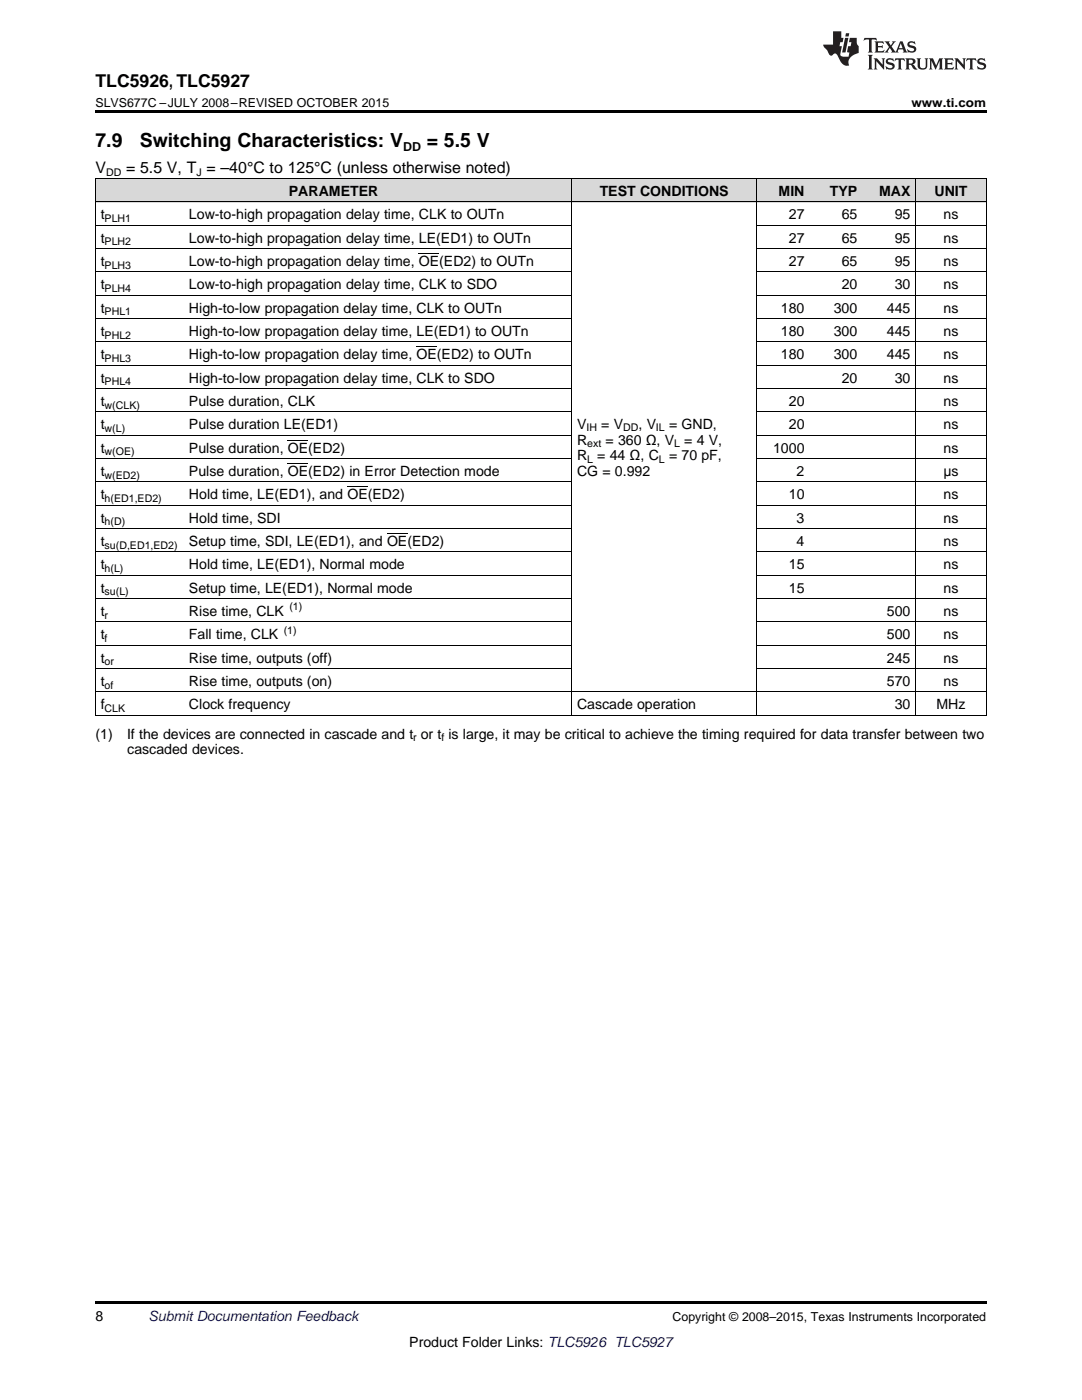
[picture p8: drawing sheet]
<svg xmlns="http://www.w3.org/2000/svg" width="216mm" height="279mm" viewBox="0 0 216 279" stroke-linecap="round" stroke-linejoin="round" font-family="sans-serif">
<defs><g id="words">
<g font-size="3.9">
<text x="19" y="29.3">7.9</text>
<text x="27.9" y="29.3">Switching Characteristics: V</text>
<text x="85.2" y="29.3">= 5.5 V</text>
</g>
<text font-size="3.5" x="19" y="17.3">TLC5926, TLC5927</text>
<g font-size="3.2">
<text x="19" y="34.4">V</text>
<text x="25.2" y="34.4">= 5.5 V, T = –40°C to 125°C (unless otherwise noted)</text>
</g>
<g font-size="2.8">
<text x="57.6" y="39.1">PARAMETER</text>
<text x="119.7" y="39.1">TEST CONDITIONS</text>
<text x="155.4" y="39.1">MIN</text>
<text x="165.6" y="39.1">TYP</text>
<text x="175.4" y="39.1">MAX</text>
<text x="186.5" y="39.1">UNIT</text>
<text x="20.1" y="43.7">t</text>
<text x="37.7" y="43.7">Low-to-high propagation delay time, CLK to OUTn</text>
<text x="157.4" y="43.7">27</text>
<text x="168" y="43.7">65</text>
<text x="178.5" y="43.7">95</text>
<text x="188.3" y="43.7">ns</text>
<text x="20.1" y="48.4">t</text>
<text x="20.1" y="53.1">t</text>
<text x="37.7" y="48.4">Low-to-high propagation delay time, LE(ED1) to OUTn</text>
<text x="37.7" y="53.1">Low-to-high propagation delay time, OE(ED2) to OUTn</text>
<text x="157.4" y="48.4">27</text>
<text x="157.4" y="53.1">27</text>
<text x="168" y="48.4">65</text>
<text x="168" y="53.1">65</text>
<text x="178.5" y="48.4">95</text>
<text x="178.5" y="53.1">95</text>
<text x="188.3" y="48.4">ns</text>
<text x="188.3" y="53.1">ns</text>
<text x="20.1" y="57.7">t</text>
<text x="37.7" y="57.7">Low-to-high propagation delay time, CLK to SDO</text>
<text x="168" y="57.7">20</text>
<text x="178.5" y="57.7">30</text>
<text x="188.3" y="57.7">ns</text>
<text x="20.1" y="62.4">t</text>
<text x="37.7" y="62.4">High-to-low propagation delay time, CLK to OUTn</text>
<text x="155.8" y="62.4">180</text>
<text x="166.4" y="62.4">300</text>
<text x="177" y="62.4">445</text>
<text x="188.3" y="62.4">ns</text>
<text x="20.1" y="67">t</text>
<text x="20.1" y="71.7">t</text>
<text x="37.7" y="67">High-to-low propagation delay time, LE(ED1) to OUTn</text>
<text x="37.7" y="71.7">High-to-low propagation delay time, OE(ED2) to OUTn</text>
<text x="155.8" y="67">180</text>
<text x="155.8" y="71.7">180</text>
<text x="166.4" y="67">300</text>
<text x="166.4" y="71.7">300</text>
<text x="177" y="67">445</text>
<text x="177" y="71.7">445</text>
<text x="188.3" y="67">ns</text>
<text x="188.3" y="71.7">ns</text>
<text x="20.1" y="76.3">t</text>
<text x="37.7" y="76.3">High-to-low propagation delay time, CLK to SDO</text>
<text x="168" y="76.3">20</text>
<text x="178.5" y="76.3">30</text>
<text x="188.3" y="76.3">ns</text>
<text x="20.1" y="81">t</text>
<text x="37.7" y="81">Pulse duration, CLK</text>
<text x="157.4" y="81">20</text>
<text x="188.3" y="81">ns</text>
<text x="20.1" y="85.7">t</text>
<text x="37.7" y="85.7">Pulse duration LE(ED1)</text>
<text x="115.1" y="85.5">V</text>
<text x="115.1" y="88.7">R</text>
<text x="120" y="85.5">= V</text>
<text x="120.8" y="88.7">= 360 Ω, V</text>
<text x="127.4" y="85.5">, V</text>
<text x="133.5" y="85.5">= GND,</text>
<text x="136.5" y="88.7">= 4 V,</text>
<text x="157.4" y="85.7">20</text>
<text x="188.3" y="85.7">ns</text>
<text x="20.1" y="90.3">t</text>
<text x="20.1" y="95">t</text>
<text x="37.7" y="90.3">Pulse duration, OE(ED2)</text>
<text x="37.7" y="95">Pulse duration, OE(ED2) in Error Detection mode</text>
<text x="115.1" y="91.9">R</text>
<text x="115.1" y="95.1">CG = 0.992</text>
<text x="119.2" y="91.9">= 44 Ω, C</text>
<text x="133.5" y="91.9">= 70 pF,</text>
<text x="154.3" y="90.3">1000</text>
<text x="159" y="95">2</text>
<text x="188.2" y="95">μs</text>
<text x="188.3" y="90.3">ns</text>
<text x="20.1" y="99.6">t</text>
<text x="37.7" y="99.6">Hold time, LE(ED1), and OE(ED2)</text>
<text x="157.4" y="99.6">10</text>
<text x="188.3" y="99.6">ns</text>
<text x="20.1" y="104.3">t</text>
<text x="37.7" y="104.3">Hold time, SDI</text>
<text x="159" y="104.3">3</text>
<text x="188.3" y="104.3">ns</text>
<text x="20.1" y="108.9">t</text>
<text x="20.1" y="113.6">t</text>
<text x="37.7" y="108.9">Setup time, SDI, LE(ED1), and OE(ED2)</text>
<text x="37.7" y="113.6">Hold time, LE(ED1), Normal mode</text>
<text x="157.4" y="113.6">15</text>
<text x="159" y="108.9">4</text>
<text x="188.3" y="108.9">ns</text>
<text x="188.3" y="113.6">ns</text>
<text x="20.1" y="118.3">t</text>
<text x="37.7" y="118.3">Setup time, LE(ED1), Normal mode</text>
<text x="157.4" y="118.3">15</text>
<text x="188.3" y="118.3">ns</text>
<text x="20.1" y="122.9">t</text>
<text x="37.7" y="122.9">Rise time, CLK</text>
<text x="177" y="122.9">500</text>
<text x="188.3" y="122.9">ns</text>
<text x="20.1" y="127.6">t</text>
<text x="37.7" y="127.6">Fall time, CLK</text>
<text x="177" y="127.6">500</text>
<text x="188.3" y="127.6">ns</text>
<text x="20.1" y="132.2">t</text>
<text x="20.1" y="136.9">t</text>
<text x="37.7" y="132.2">Rise time, outputs (off)</text>
<text x="37.7" y="136.9">Rise time, outputs (on)</text>
<text x="177" y="132.2">245</text>
<text x="177" y="136.9">570</text>
<text x="188.3" y="132.2">ns</text>
<text x="188.3" y="136.9">ns</text>
<text x="20.1" y="141.5">f</text>
<text x="37.7" y="141.5">Clock frequency</text>
<text x="115.1" y="141.5">Cascade operation</text>
<text x="178.5" y="141.5">30</text>
<text x="186.9" y="141.5">MHz</text>
<text x="19" y="147.4">(1)</text>
<text x="25.4" y="147.4">If the devices are connected in cascade and t or t is large, it may be critical to achieve the timing required for data transfer between two</text>
<text x="25.4" y="150.6">cascaded devices.</text>
<text x="19" y="263.6">8</text>
<text x="81.7" y="268.9">Product Folder Links: TLC5926 TLC5927</text>
</g>
<text font-size="2.8" fill="#0000c8" x="29.6" y="263.6">Submit Documentation Feedback</text>
<g font-size="2.5">
<text x="19" y="21.4">SLVS677C –JULY 2008–REVISED OCTOBER 2015</text>
<text x="181.9" y="21.4">www.ti.com</text>
<text x="80.4" y="30.1">DD</text>
<text x="134.2" y="263.6">Copyright © 2008–2015, Texas Instruments Incorporated</text>
</g>
<g font-size="2.1">
<text x="21.2" y="35.1">DD</text>
<text x="39.2" y="35.1">J</text>
<text x="20.9" y="44.3">PLH1</text>
<text x="20.9" y="49">PLH2</text>
<text x="20.9" y="53.6">PLH3</text>
<text x="20.9" y="58.3">PLH4</text>
<text x="20.9" y="62.9">PHL1</text>
<text x="20.9" y="67.6">PHL2</text>
<text x="20.9" y="72.2">PHL3</text>
<text x="20.9" y="76.9">PHL4</text>
<text x="20.9" y="81.6">w(CLK)</text>
<text x="20.9" y="86.2">w(L)</text>
<text x="117" y="86.1">IH</text>
<text x="117.2" y="89.3">ext</text>
<text x="124.4" y="86.1">DD</text>
<text x="130.9" y="86.1">IL</text>
<text x="134.5" y="89.3">L</text>
<text x="20.9" y="90.9">w(OE)</text>
<text x="20.9" y="95.5">w(ED2)</text>
<text x="117.2" y="92.5">L</text>
<text x="131.5" y="92.5">L</text>
<text x="20.9" y="100.2">h(ED1,ED2)</text>
<text x="20.9" y="104.8">h(D)</text>
<text x="20.9" y="109.5">su(D,ED1,ED2)</text>
<text x="20.9" y="114.2">h(L)</text>
<text x="20.9" y="118.8">su(L)</text>
<text x="20.9" y="123.5">r</text>
<text x="57.7" y="121.8">(1)</text>
<text x="20.9" y="128.1">f</text>
<text x="56.6" y="126.4">(1)</text>
<text x="20.9" y="132.8">or</text>
<text x="20.9" y="137.4">of</text>
<text x="20.9" y="142.1">CLK</text>
<text x="82.4" y="148">r</text>
<text x="88.1" y="148">f</text>
</g>
</g></defs>
<g fill="#d8d8d8">
<path d="M19 35.7h17.7v4.7h-17.7z"/>
<path d="M36.7 35.7h77.4v4.7h-77.4z"/>
<path d="M114.1 35.7h37v4.7h-37z"/>
<path d="M151.1 35.7h10.5v4.7h-10.5z"/>
<path d="M161.6 35.7h10.6v4.7h-10.6z"/>
<path d="M172.2 35.7h10.5v4.7h-10.5z"/>
<path d="M182.7 35.7h14.1v4.7h-14.1z"/>
</g>
<path d="M19 22h177.8v.5h-177.8zM19 259.7h177.8v.5h-177.8z" fill="#000"/>
<g fill="none" stroke="#000" stroke-width=".2">
<path d="M19 35.6h177.8M19.1 35.7v107.1M114 35.7v107.1M151 35.7v107.1M182.7 35.7v107.1M196.8 35.7v107.1M19 58.9h95.1M19 54.3h95.1M19 49.6h95.1M19 45h95.1M19 40.3h177.8M151.1 58.9h45.7"/>
<path d="M151.1 54.3h45.7M151.1 49.6h45.7M151.1 45h45.7M19 77.6h95.1M19 72.9h95.1M19 68.2h95.1M19 63.6h95.1M151.1 77.6h45.7M151.1 72.9h45.7M151.1 68.2h45.7M151.1 63.6h45.7M19 96.2h95.1"/>
<path d="M19 91.5h95.1M19 86.9h95.1M19 82.2h95.1M151.1 96.2h45.7M151.1 91.5h45.7M151.1 86.9h45.7M151.1 82.2h45.7M19 119.5h95.1M19 114.8h95.1M19 110.2h95.1M19 105.5h95.1M19 100.8h95.1"/>
<path d="M151.1 119.5h45.7M151.1 114.8h45.7M151.1 110.2h45.7M151.1 105.5h45.7M151.1 100.8h45.7M19 138.1h177.8M19 133.4h95.1M19 128.8h95.1M19 124.1h95.1M151.1 133.4h45.7M151.1 128.8h45.7M151.1 124.1h45.7"/>
<path d="M19 142.8h177.8"/>
</g>
<g fill="#231f20">
<path d="M172.5 7.6l-.1 .5 .4-.2h.6v.1v2.1l-.2 .4h.9l-.2-.4v-2.1l.1-.1h.5l.5 .2-.2-.5zM174.5 8.3l.2 .3v1.5l-.2 .4h1.8l.2-.6a1.04 1.04 0 0 1-1.3 .2v-.7h.6l.3 .2v-.6l-.3 .2h-.6v-.6l.8-.1 .4 .3-.2-.5zM176.5 8.3l.9 1.1-.9 1.1h.8l-.2-.2 .4-.7 .5 .7-.2 .2h1.5l-.2-.2 .2-.4h.9l.1 .4-.2 .2h1l-.3-.3-.7-1.9h-.5l-.9 2-.8-1 .9-1h-.8l.1 .3-.4 .5-.3-.6 .1-.2zM179.7 8.6l.4 1h-.7zM181.3 8.4a.63 .63 0 0 0-.2 .7 .63 .63 0 0 0 .6 .4l.6 .2 .1 .2a.75 .75 0 0 1-.7 .4 .75 .75 0 0 1-.6-.5l.1 .7 .1-.1a1.11 1.11 0 0 0 1.5-.6 1.13 1.13 0 0 0-1.2-.8l-.1-.4a1.04 1.04 0 0 1 1.2 .2l-.2-.5-.2 .1-.4-.2zM173.2 10.9l.2 .4v2.2l-.2 .4h1l-.3-.4v-2.2l.3-.4zM174.3 11.6l.3 .4v1.5l-.3 .4h.8l-.2-.4v-1.3l1.5 1.7v-1.9l.2-.4h-.7l.2 .4v.9l-1.1-1.3zM177 11.8a.62 .62 0 0 0-.2 .7 .62 .62 0 0 0 .6 .4l.6 .1 .1 .3a.76 .76 0 0 1-.7 .3 .76 .76 0 0 1-.7-.4l.2 .7 .1-.1a1.11 1.11 0 0 0 1.5-.6 1.13 1.13 0 0 0-1.2-.8l-.1-.4a1.04 1.04 0 0 1 1.2 .2l-.2-.6-.2 .1-.5-.1zM178.7 11.6l-.2 .6a.61 .61 0 0 1 .8-.3v1.6l-.2 .4h.9l-.2-.4v-1.6a.63 .63 0 0 1 .7 .3l-.1-.6zM180.6 11.6l.3 .4v1.5l-.3 .4h1l-.2-.2-.1-.8 .6 .2a.76 .76 0 0 0 1.2 .7l-1-1a.58 .58 0 0 0 .6-.5 .58 .58 0 0 0-.5-.6zM181.4 11.9h.1a.45 .45 0 0 1 .5 .1 .45 .45 0 0 1 .1 .5l-.8 .2zM182.9 11.6l.2 .2a2.17 2.17 0 0 0 .3 1.9 .99 .99 0 0 0 1.6-.6v-1.1l.2-.4h-.7l.2 .2a1.92 1.92 0 0 1-.2 1.8 .6 .6 0 0 1-.9-.5v-1.1l.2-.4zM185.4 11.6l.2 .4v1.5l-.2 .4h.7l-.2-.4v-1.4l.8 1.8 .8-1.8v1.4l-.2 .4h.9l-.2-.4v-1.5l.2-.4h-.8l-.6 1.5-.6-1.5zM188.4 11.6l.2 .4v1.5l-.2 .4h1.8l.1-.6a1.04 1.04 0 0 1-1.2 .1v-.6h.5l.4 .2v-.6l-.4 .2h-.5v-.7h.8l.3 .3-.1-.6zM190.5 11.6l.2 .4v1.5l-.2 .4h.7l-.2-.4v-1.3l1.5 1.7v-1.9l.2-.4h-.7l.2 .4v.9l-1.1-1.3zM192.9 11.6l-.1 .6a.61 .61 0 0 1 .7-.3l.1 1.6-.3 .4h1l-.3-.4 .1-1.6a.63 .63 0 0 1 .7 .3l-.1-.6zM195.2 11.8a.62 .62 0 0 0-.2 .7 .62 .62 0 0 0 .6 .4l.6 .1 .1 .3a.76 .76 0 0 1-.7 .3 .76 .76 0 0 1-.6-.4l.1 .7 .1-.1a1.11 1.11 0 0 0 1.6-.6 1.13 1.13 0 0 0-1.3-.8l-.1-.4a1.04 1.04 0 0 1 1.2 .2l-.1-.6-.2 .1-.5-.1z"/>
<path d="M166.2 6.3v2.6h-1.9v.4l.8 .9a.91 .91 0 0 0 1 .8 .56 .56 0 0 1 .5-.3 .56 .56 0 0 1 .5 .3l.4 .8a1.53 1.53 0 0 0 1.9 1.2 1.54 1.54 0 0 1 1-2.1l.9-.3v-1.4a1.52 1.52 0 0 1-.4-1.6h-1.3l-.2 .8h.5l-.2 .8h-.5l-.1 1v.2l.4 .1-.2 .8a1.93 1.93 0 0 1-1.6-.3l.3-1.8h-.5l.2-.8h.4l.2-.8h-.4v-1.3zM168.6 7.6l-.6 2.9h.7l.6-2.9zM168.8 6.6l-.1 .7h.6l.2-.7z"/>
</g>
<path d="M83.6 50.6h4M83.1 69.2h4.1M57.4 92.5h4.1M57.4 87.8h4.1M69.3 97.1h4.1M77.2 106.5h4.1" fill="none" stroke="#000" stroke-width=".2"/>
<use href="#words"/>
</svg>
